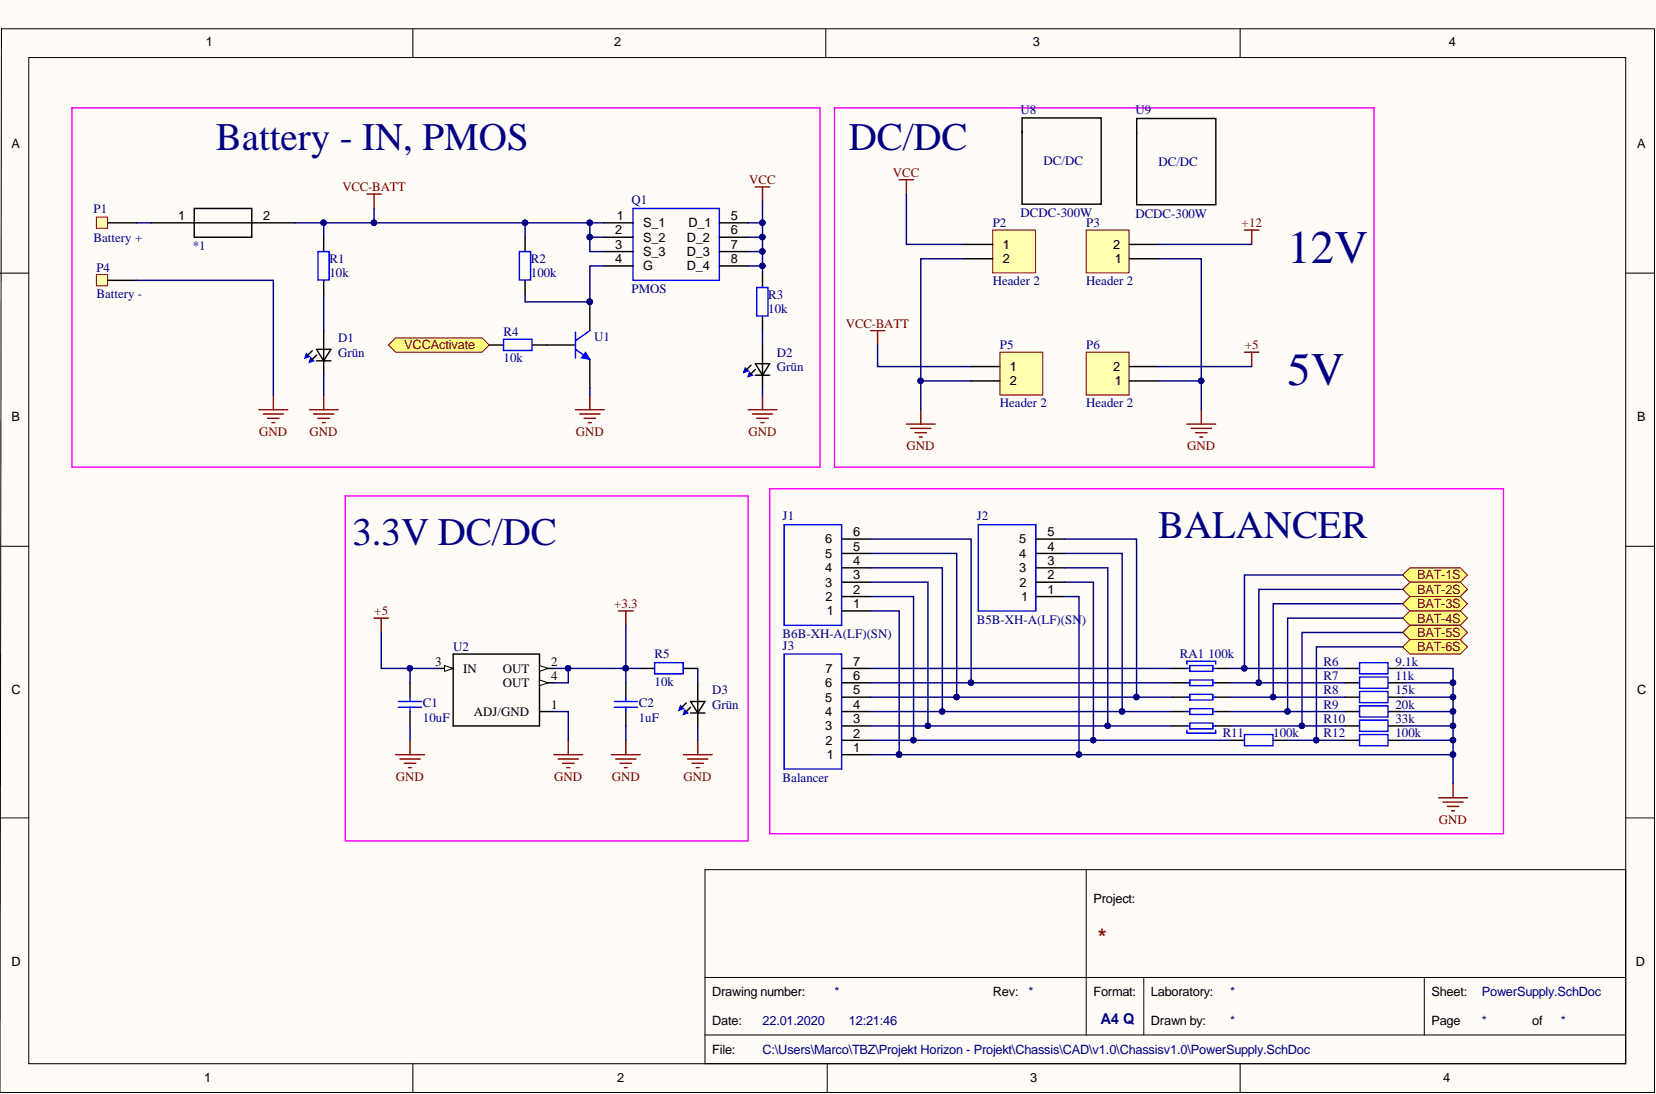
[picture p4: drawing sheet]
<svg xmlns="http://www.w3.org/2000/svg" width="292mm" height="193mm" viewBox="0 0 292 193" stroke-linecap="round" stroke-linejoin="round" font-family="sans-serif">
<defs><g id="words">
<g font-size="8.2" fill="#000080">
<text x="227.1" y="46.4">12V</text>
<text x="227.1" y="68">5V</text>
</g>
<g font-size="6.9" fill="#000080">
<text x="38.1" y="26.4">Battery - IN, PMOS</text>
<text x="149.7" y="26.4">DC/DC</text>
<text x="204.3" y="94.9">BALANCER</text>
<text x="62.2" y="96.1">3.3V DC/DC</text>
</g>
<text font-size="4" fill="#800000" x="193.6" y="166.7">*</text>
<text font-size="2.6" fill="#000080" x="194.1" y="180.6">A4 Q</text>
<g font-size="2.3">
<text x="36.3" y="8.1">1</text>
<text x="108.4" y="8.1">2</text>
<text x="182.2" y="8.1">3</text>
<text x="255.5" y="8.1">4</text>
<text x="2" y="26.1">A</text>
<text x="288.8" y="26.1">A</text>
<text x="31.4" y="38.8">1</text>
<text x="46.4" y="38.8">2</text>
<text x="108.5" y="41.3">2</text>
<text x="108.8" y="38.8">1</text>
<text x="113.4" y="40.1">S_1</text>
<text x="121.5" y="40.1">D_1</text>
<text x="128.9" y="38.8">5</text>
<text x="128.9" y="41.3">6</text>
<text x="108.5" y="43.9">3</text>
<text x="108.5" y="46.4">4</text>
<text x="113.4" y="42.6">S_2</text>
<text x="113.4" y="45.2">S_3</text>
<text x="113.4" y="47.7">G</text>
<text x="121.1" y="45.2">D_3</text>
<text x="121.1" y="47.7">D_4</text>
<text x="121.2" y="42.6">D_2</text>
<text x="128.9" y="43.9">7</text>
<text x="128.9" y="46.4">8</text>
<text x="176.9" y="43.9">1</text>
<text x="176.9" y="46.4">2</text>
<text x="196.3" y="43.9">2</text>
<text x="196.6" y="46.4">1</text>
<text x="178.1" y="65.4">1</text>
<text x="196.3" y="65.4">2</text>
<text x="178.1" y="68">2</text>
<text x="196.6" y="68">1</text>
<text x="2" y="74.3">B</text>
<text x="288.8" y="74.3">B</text>
<text x="145.5" y="95.9">6</text>
<text x="150.5" y="94.6">6</text>
<text x="179.8" y="95.9">5</text>
<text x="184.7" y="94.6">5</text>
<text x="145.5" y="100.9">4</text>
<text x="145.5" y="98.4">5</text>
<text x="150.5" y="99.7">4</text>
<text x="150.5" y="97.1">5</text>
<text x="179.8" y="100.9">3</text>
<text x="179.8" y="98.4">4</text>
<text x="184.7" y="99.7">3</text>
<text x="184.7" y="97.1">4</text>
<text x="145.5" y="103.5">3</text>
<text x="145.6" y="106">2</text>
<text x="150.5" y="107.3">1</text>
<text x="150.5" y="104.7">2</text>
<text x="150.5" y="102.2">3</text>
<text x="179.8" y="103.5">2</text>
<text x="180.1" y="106">1</text>
<text x="184.7" y="104.7">1</text>
<text x="184.7" y="102.2">2</text>
<text x="145.9" y="108.5">1</text>
<text x="76.8" y="117.4">3</text>
<text x="81.7" y="118.7">IN</text>
<text x="88.7" y="118.7">OUT</text>
<text x="97.2" y="119.9">4</text>
<text x="97.2" y="117.4">2</text>
<text x="145.6" y="118.7">7</text>
<text x="150.5" y="119.9">6</text>
<text x="150.5" y="117.4">7</text>
<text x="2" y="122.5">C</text>
<text x="88.7" y="121.2">OUT</text>
<text x="97.2" y="125">1</text>
<text x="145.5" y="123.8">5</text>
<text x="145.5" y="121.2">6</text>
<text x="150.5" y="125">4</text>
<text x="150.5" y="122.5">5</text>
<text x="288.8" y="122.5">C</text>
<text x="83.6" y="126.3">ADJ/GND</text>
<text x="145.5" y="128.8">3</text>
<text x="145.5" y="126.3">4</text>
<text x="145.6" y="131.4">2</text>
<text x="150.5" y="130.1">2</text>
<text x="150.5" y="127.6">3</text>
<text x="145.9" y="133.9">1</text>
<text x="150.5" y="132.6">1</text>
<text x="192.9" y="159.2">Project:</text>
<text x="2" y="170.4">D</text>
<text x="288.5" y="170.4">D</text>
<text x="125.6" y="175.7">Drawing number:</text>
<text x="175.1" y="175.7">Rev:</text>
<text x="192.9" y="175.7">Format:</text>
<text x="203" y="175.7">Laboratory:</text>
<text x="252.5" y="175.7">Sheet:</text>
<text x="125.6" y="185.9">File:</text>
<text x="125.6" y="180.8">Date:</text>
<text x="203" y="180.8">Drawn by:</text>
<text x="252.5" y="180.8">Page</text>
<text x="270.3" y="180.8">of</text>
<text x="36" y="190.9">1</text>
<text x="108.9" y="190.9">2</text>
<text x="181.7" y="190.9">3</text>
<text x="254.5" y="190.9">4</text>
</g>
<g font-size="2.3" fill="#000080">
<text x="180" y="20">U8</text>
<text x="200.3" y="20.2">U9</text>
<text x="184.1" y="29.2">DC/DC</text>
<text x="204.3" y="29.3">DC/DC</text>
<text x="16.5" y="37.5">P1</text>
<text x="111.4" y="36">Q1</text>
<text x="175.1" y="40.1">P2</text>
<text x="180" y="38.3">DCDC-300W</text>
<text x="191.6" y="40.1">P3</text>
<text x="200.3" y="38.4">DCDC-300W</text>
<text x="16.5" y="42.6">Battery +</text>
<text x="17" y="47.9">P4</text>
<text x="34" y="44.1">*1</text>
<text x="58.1" y="46.4">R1</text>
<text x="93.6" y="46.4">R2</text>
<text x="17" y="52.5">Battery -</text>
<text x="58.1" y="48.9">10k</text>
<text x="93.6" y="48.9">100k</text>
<text x="111.4" y="51.7">PMOS</text>
<text x="135.5" y="52.7">R3</text>
<text x="175.1" y="50.2">Header 2</text>
<text x="191.6" y="50.2">Header 2</text>
<text x="88.8" y="59.3">R4</text>
<text x="135.5" y="55.3">10k</text>
<text x="59.6" y="60.4">D1</text>
<text x="59.6" y="62.9">Grün</text>
<text x="88.8" y="63.9">10k</text>
<text x="104.8" y="60.1">U1</text>
<text x="137" y="62.9">D2</text>
<text x="137" y="65.4">Grün</text>
<text x="176.4" y="61.6">P5</text>
<text x="191.6" y="61.6">P6</text>
<text x="176.4" y="71.8">Header 2</text>
<text x="191.6" y="71.8">Header 2</text>
<text x="138" y="91.8">J1</text>
<text x="172.3" y="91.8">J2</text>
<text x="138" y="112.6">B6B-XH-A(LF)(SN)</text>
<text x="172.3" y="110">B5B-XH-A(LF)(SN)</text>
<text x="79.9" y="114.9">U2</text>
<text x="115.5" y="116.1">R5</text>
<text x="138" y="114.6">J3</text>
<text x="208.1" y="116.1">RA1</text>
<text x="213.2" y="116.1">100k</text>
<text x="233.5" y="119.9">R7</text>
<text x="233.5" y="117.4">R6</text>
<text x="246.2" y="119.9">11k</text>
<text x="246.2" y="117.4">9.1k</text>
<text x="74.6" y="124.8">C1</text>
<text x="112.7" y="124.8">C2</text>
<text x="115.5" y="120.9">10k</text>
<text x="125.6" y="122.5">D3</text>
<text x="125.6" y="125">Grün</text>
<text x="233.5" y="125">R9</text>
<text x="233.5" y="122.5">R8</text>
<text x="246.2" y="125">20k</text>
<text x="246.2" y="122.5">15k</text>
<text x="74.6" y="127.3">10uF</text>
<text x="112.7" y="127.3">1uF</text>
<text x="215.7" y="130.1">R11</text>
<text x="224.6" y="130.1">100k</text>
<text x="233.5" y="130.1">R12</text>
<text x="233.5" y="127.5">R10</text>
<text x="246.2" y="130.1">100k</text>
<text x="246.2" y="127.5">33k</text>
<text x="138" y="137.9">Balancer</text>
<text x="147.2" y="175.7">*</text>
<text x="181.4" y="175.7">*</text>
<text x="217" y="175.7">*</text>
<text x="261.4" y="175.7">PowerSupply.SchDoc</text>
<text x="134.5" y="180.8">22.01.2020</text>
<text x="134.5" y="185.9">C:\Users\Marco\TBZ\Projekt Horizon - Projekt\Chassis\CAD\v1.0\Chassisv1.0\PowerSupply.SchDoc</text>
<text x="149.7" y="180.8">12:21:46</text>
<text x="217" y="180.8">*</text>
<text x="261.4" y="180.8">*</text>
<text x="275.3" y="180.8">*</text>
</g>
<g font-size="2.3" fill="#800000">
<text x="60.4" y="33.7">VCC-BATT</text>
<text x="132.1" y="32.5">VCC</text>
<text x="157.5" y="31.2">VCC</text>
<text x="219" y="40.1">+12</text>
<text x="149.2" y="57.8">VCC-BATT</text>
<text x="71.3" y="61.6">VCCActivate</text>
<text x="219.6" y="61.6">+5</text>
<text x="45.7" y="76.8">GND</text>
<text x="54.6" y="76.8">GND</text>
<text x="101.5" y="76.8">GND</text>
<text x="132" y="76.8">GND</text>
<text x="159.9" y="79.4">GND</text>
<text x="209.4" y="79.4">GND</text>
<text x="108.3" y="107.3">+3.3</text>
<text x="250" y="102.2">BAT-1S</text>
<text x="250" y="104.7">BAT-2S</text>
<text x="250" y="107.3">BAT-3S</text>
<text x="66" y="108.5">+5</text>
<text x="250" y="109.8">BAT-4S</text>
<text x="250" y="112.3">BAT-5S</text>
<text x="250" y="114.9">BAT-6S</text>
<text x="69.8" y="137.7">GND</text>
<text x="97.7" y="137.7">GND</text>
<text x="107.9" y="137.7">GND</text>
<text x="120.6" y="137.7">GND</text>
<text x="253.8" y="145.3">GND</text>
</g>
</g></defs>
<path d="M0 0h291.8v192.6h-291.8z" fill="#fffcf8"/>
<g fill="none" stroke="#000" stroke-width=".18">
<path d="M.3 5.1h291.5v187.6h-291.8zM5.1 10.2h281.7v177.4h-281.7zM72.8 5.1v5.1M145.7 5.1v5.1M218.7 5.1v5.1M0 48.2h5.1M286.8 48.2h5M0 96.4h5.1M286.8 96.4h5M0 144.3h5.1M124.3 153.4h162.5v34.2h-162.5zM191.6 153.4v29.2"/>
<path d="M286.8 144.3h5M124.3 172.4h162.5M201.7 172.4v10.2M251.2 172.4v10.2M72.8 187.6v5.1M124.3 182.6h162.5M145.9 187.6v5.1M218.7 187.6v5.1"/>
</g>
<path d="M17 38.3h2v2h-2z" fill="#ffffb0" stroke="#800000" stroke-width=".18"/>
<path d="M19 39.3h5.1" fill="none" stroke="#000" stroke-width=".25"/>
<path d="M17 48.4h2v2h-2z" fill="#ffffb0" stroke="#800000" stroke-width=".18"/>
<g fill="none" stroke="#000" stroke-width=".25">
<path d="M106.6 39.3h5.1M126.9 39.3h5.1M19 49.4h5.1M92.6 41.8v2.6M92.6 49.4v2.6M104 53.3v5M106.6 41.8h5.1M106.6 44.4h5.1M106.6 46.9h5.1M126.9 41.8h5.1M126.9 44.4h5.1M126.9 46.9h5.1"/>
<path d="M96.4 60.9h5.1M104 63.4v5.1"/>
</g>
<path d="M45.7 72.3h5.1M46.4 73h3.6M47.2 73.8h2M48 74.5h.5M48.2 69.7v2.6" fill="none" stroke="#800000" stroke-width=".25"/>
<path d="M111.7 36.8h15.2v12.6h-15.2zM91.6 44.4h2v5h-2zM101.5 58.6v4.5M104 58.3l-2.5 1.8M101.5 61.6l2.5 1.8" fill="none" stroke="#00f" stroke-width=".25"/>
<circle cx="104" cy="53.2" r=".48" fill="#000080" stroke="#000080" stroke-width=".18"/>
<path d="M103.3 62.1l.7 1.3-1.5-.3z" fill="#00f"/>
<path d="M103.3 62.1l.7 1.3-1.5-.3z" fill="none" stroke="#00f" stroke-width=".18"/>
<circle cx="104" cy="53.2" r=".48" fill="#000080" stroke="#000080" stroke-width=".18"/>
<path d="M86.3 60.9h2.5M93.9 60.9h2.5" fill="none" stroke="#000" stroke-width=".25"/>
<path d="M88.8 59.8h5v2h-5z" fill="none" stroke="#00f" stroke-width=".25"/>
<path d="M68.5 60.9l1.3-1.3h15.2l1.3 1.3-1.3 1.2h-15.2z" fill-rule="evenodd" fill="#ffff80" stroke="#800000" stroke-width=".18"/>
<path d="M64.7 34.2h2.5M66 34.2v2.6M133.2 33h2.6M134.5 33v2.5M101.5 72.3h5.1M102.3 73h3.5M103 73.8h2.1M103.8 74.5h.5M104 69.7v2.6" fill="none" stroke="#800000" stroke-width=".25"/>
<path d="M132.2 65.7l.5 .5-.7 .2z" fill="#00f"/>
<path d="M132.2 65.7l.5 .5-.7 .2z" fill="none" stroke="#00f" stroke-width=".25"/>
<path d="M131.5 64.9l.5 .5-.8 .3z" fill="#00f"/>
<path d="M133.5 50.7h2v5h-2zM131.5 64.9l.5 .5-.8 .3z" fill="none" stroke="#00f" stroke-width=".25"/>
<path d="M134.5 48.2v2.5M134.5 55.8v2.5M132.5 64.4l-.9 .9M133.2 65.2l-.9 .9M133.2 64.2h2.6l-1.3 2zM133.2 66.2h2.6M134.5 60.9v7.6" fill="none" stroke="#000" stroke-width=".25"/>
<path d="M132 72.3h5M132.7 73h3.6M133.5 73.8h2M134.2 74.5h.6M134.5 69.7v2.6" fill="none" stroke="#800000" stroke-width=".25"/>
<path d="M54.8 63.1l.5 .5-.7 .3z" fill="#00f"/>
<path d="M54.8 63.1l.5 .5-.7 .3z" fill="none" stroke="#00f" stroke-width=".25"/>
<path d="M54.1 62.4l.5 .5-.8 .2z" fill="#00f"/>
<path d="M56.1 44.4h2v5h-2zM54.1 62.4l.5 .5-.8 .2z" fill="none" stroke="#00f" stroke-width=".25"/>
<path d="M57.1 41.8v2.6M57.1 49.4v2.6M57.1 58.3v7.6M55.1 61.9l-.9 .9M55.8 62.6l-.9 .9M55.8 61.6h2.6l-1.3 2zM55.8 63.6h2.6M79.9 115.4h15.3v12.6h-15.3zM95.2 125.5h2.5M95.2 120.4h2.5" fill="none" stroke="#000" stroke-width=".25"/>
<path d="M54.6 72.3h5M55.3 73h3.6M56.1 73.8h2M56.8 74.5h.6M57.1 69.7v2.6" fill="none" stroke="#800000" stroke-width=".25"/>
<path d="M95.2 119.9l1.5 .5-1.5 .5z" fill="#fffcf8"/>
<path d="M95.2 119.9l1.5 .5-1.5 .5z" fill="none" stroke="#000" stroke-width=".18"/>
<path d="M95.2 117.9h2.5" fill="none" stroke="#000" stroke-width=".25"/>
<path d="M95.2 117.4l1.5 .5-1.5 .5z" fill="#fffcf8"/>
<path d="M95.2 117.4l1.5 .5-1.5 .5z" fill="none" stroke="#000" stroke-width=".18"/>
<path d="M77.4 117.9h2.5" fill="none" stroke="#000" stroke-width=".25"/>
<path d="M78.4 117.4l1.5 .5-1.5 .5z" fill="#fffcf8"/>
<path d="M78.4 117.4l1.5 .5-1.5 .5z" fill="none" stroke="#000" stroke-width=".18"/>
<g fill="none" stroke="#800000" stroke-width=".25">
<path d="M109.1 107.8h2.6M110.4 107.8v2.5M69.8 133.1h5.1M70.5 133.9h3.6M71.3 134.6h2M72.1 135.4h.5M72.3 130.6v2.5M97.7 133.1h5.1M98.5 133.9h3.5M99.2 134.6h2.1M100 135.4h.5M100.2 130.6v2.5"/>
<path d="M107.9 133.1h5M108.6 133.9h3.6M109.4 134.6h2M110.1 135.4h.5M110.4 130.6v2.5"/>
</g>
<path d="M72.3 120.4v2.6M72.3 125.5v2.5M110.4 120.4v2.6M110.4 125.5v2.5" fill="none" stroke="#000" stroke-width=".25"/>
<path d="M70.3 123.7h4.1M70.3 124.8h4.1M72.3 123v.7M72.3 124.8v.7M108.4 123.7h4M108.4 124.8h4M110.4 123v.7M110.4 124.8v.7" fill="none" stroke="#00f" stroke-width=".25"/>
<path d="M120.8 125.3l.5 .5-.8 .2z" fill="#00f"/>
<path d="M120.8 125.3l.5 .5-.8 .2z" fill="none" stroke="#00f" stroke-width=".25"/>
<path d="M120 124.5l.5 .5-.7 .3z" fill="#00f"/>
<g fill="none" stroke="#00f" stroke-width=".25">
<path d="M115.5 116.9h5v2h-5zM209.4 117.9h.5M209.4 117.1v-.5h5v.5M209.9 119.9h4v1h-4zM209.9 117.4h4v1h-4zM213.9 117.9h.5M120 124.5l.5 .5-.7 .3zM209.4 120.4h.5M209.4 123h.5M209.4 125.5h.5M209.4 128.8v.5h5v-.5M209.4 128h.5"/>
<path d="M209.9 122.5h4v1h-4zM209.9 125h4v1h-4zM209.9 127.5h4v1.1h-4zM213.9 120.4h.5M213.9 123h.5M213.9 125.5h.5M213.9 128h.5M219.5 129.6h5v1.9h-5zM239.8 129.6h5v1.9h-5z"/>
</g>
<g fill="none" stroke="#000" stroke-width=".25">
<path d="M112.9 117.9h2.6M120.5 117.9h2.6M206.8 117.9h2.6M214.4 117.9h2.6M121 124l-.8 .9M121.8 124.8l-.9 .8M121.8 123.7h2.5l-1.2 2.1zM121.8 125.8h2.5M123.1 120.4v7.6M206.8 120.4h2.6M206.8 123h2.6M206.8 125.5h2.6"/>
<path d="M206.8 128h2.6M214.4 120.4h2.6M214.4 123h2.6M214.4 125.5h2.6M214.4 128h2.6M217 130.6h2.5M224.6 130.6h2.5M237.3 130.6h2.5M244.9 130.6h2.5"/>
</g>
<path d="M66 109h2.5M67.2 109v2.6M120.5 133.1h5.1M121.3 133.9h3.6M122.1 134.6h2M122.8 135.4h.5M123.1 130.6v2.5M256.3 138.2v2.5M253.8 140.7h5M254.5 141.5h3.6M255.3 142.2h2M256.1 143h.5" fill="none" stroke="#800000" stroke-width=".25"/>
<path d="M12.7 19h131.9v63.4h-131.9zM147.2 19h95.1v63.4h-95.1zM60.9 87.5h71.1v60.8h-71.1zM135.8 86.2h129.4v60.9h-129.4z" fill="none" stroke="#f0f" stroke-width=".25"/>
<g fill="#ffff80" stroke="#800000" stroke-width=".18">
<path d="M247.4 101.4l1.3-1.2h8.9l1.2 1.2-1.2 1.3h-8.9z" fill-rule="evenodd"/>
<path d="M247.4 104l1.3-1.3h8.9l1.2 1.3-1.2 1.2h-8.9z" fill-rule="evenodd"/>
<path d="M247.4 106.5l1.3-1.3h8.9l1.2 1.3-1.2 1.3h-8.9z" fill-rule="evenodd"/>
<path d="M247.4 109l1.3-1.2h8.9l1.2 1.2-1.2 1.3h-8.9z" fill-rule="evenodd"/>
<path d="M247.4 111.6l1.3-1.3h8.9l1.2 1.3-1.2 1.2h-8.9z" fill-rule="evenodd"/>
<path d="M247.4 114.1l1.3-1.3h8.9l1.2 1.3-1.2 1.3h-8.9z" fill-rule="evenodd"/>
</g>
<path d="M138.3 92.6h10.2v17.7h-10.2zM172.6 92.6h10.1v15.2h-10.1zM138.3 115.4h10.2v20.3h-10.2zM239.8 119.4h5v2h-5zM239.8 116.9h5v2h-5zM239.8 127h5v2h-5zM239.8 124.5h5v2h-5zM239.8 122h5v1.9h-5z" fill="none" stroke="#00f" stroke-width=".25"/>
<g fill="none" stroke="#000" stroke-width=".25">
<path d="M26.6 39.3h17.8v-2.5h-10.1v5h10.1v-2.5h7.6M148.5 97.6h5M148.5 95.1h5M182.7 97.6h5.1M182.7 95.1h5.1M148.5 117.9h5M148.5 107.8h5M148.5 105.2h5M148.5 102.7h5M148.5 100.2h5M182.7 105.2h5.1M182.7 102.7h5.1"/>
<path d="M182.7 100.2h5.1M237.3 117.9h2.5M244.9 117.9h2.5M148.5 133.1h5M148.5 130.6h5M148.5 128h5M148.5 125.5h5M148.5 123h5M148.5 120.4h5M237.3 128h2.5M237.3 125.5h2.5M237.3 123h2.5"/>
<path d="M237.3 120.4h2.5M244.9 128h2.5M244.9 125.5h2.5M244.9 123h2.5M244.9 120.4h2.5"/>
</g>
<g fill="none" stroke="#800000" stroke-width=".25">
<path d="M158.6 31.7h2.5M159.9 31.7v2.5M153.5 58.3h2.6M154.8 58.3v2.6M219.5 40.6h2.5M220.8 40.6v2.5M159.9 74.8h5M160.6 75.6h3.6M161.4 76.3h2M162.2 77.1h.5M162.4 72.3v2.5M209.4 74.8h5"/>
<path d="M210.1 75.6h3.6M210.9 76.3h2M211.6 77.1h.6M211.9 72.3v2.5M219.5 62.1h2.5M220.8 62.1v2.6"/>
</g>
<path d="M175.1 40.6h7.6v7.5h-7.6z" fill="#ffffb0" stroke="#800000" stroke-width=".18"/>
<path d="M170 43.1h5.1M170 45.6h5.1" fill="none" stroke="#000" stroke-width=".25"/>
<path d="M191.6 40.6h7.6v7.5h-7.6z" fill="#ffffb0" stroke="#800000" stroke-width=".18"/>
<path d="M199.2 45.6h5.1M199.2 43.1h5.1" fill="none" stroke="#000" stroke-width=".25"/>
<path d="M176.4 62.1h7.5v7.6h-7.5z" fill="#ffffb0" stroke="#800000" stroke-width=".18"/>
<path d="M171.3 64.7h5.1M171.3 67.2h5.1" fill="none" stroke="#000" stroke-width=".25"/>
<path d="M191.6 62.1h7.6v7.6h-7.6z" fill="#ffffb0" stroke="#800000" stroke-width=".18"/>
<path d="M180.3 20.8h13.9v15.2h-13.9zM200.5 20.9h14v15.2h-14zM199.2 67.2h5.1M199.2 64.7h5.1" fill="none" stroke="#000" stroke-width=".25"/>
<g fill="none" stroke="#000080" stroke-width=".25">
<path d="M24.1 39.3h2.5M52 39.3h52v5.1h2.6M57.1 39.3v2.5M66 36.8v2.5M92.6 39.3v2.5M104 39.3h2.6M132 39.3h2.5v7.6h-2.5M134.5 35.5v3.8M159.9 34.2v8.9h10.1M24.1 49.4h24.1v20.3M57.1 52v6.3M104 41.8h2.6"/>
<path d="M106.6 46.9h-2.6v6.4h-11.4v-1.3M132 41.8h2.5M132 44.4h2.5M134.5 46.9v1.3M134.5 58.3v2.6M170 45.6h-7.6v21.6M204.3 45.6h7.6v21.6h-7.6M204.3 43.1h16.5M57.1 65.9v3.8M104 68.5v1.2M134.5 68.5v1.2M154.8 60.9v3.8h16.5"/>
<path d="M171.3 67.2h-8.9v5.1M204.3 64.7h16.5M211.9 67.2v5.1M153.5 97.6h15.3v25.4M153.5 95.1h17.8v25.3M187.8 97.6h10.1v27.9M187.8 95.1h12.7v27.9M67.2 111.6v6.3h10.2M72.3 117.9v2.5M97.7 117.9h2.5v2.5h-2.5M100.2 117.9h10.2v2.5M110.4 110.3v7.6h2.5"/>
<path d="M123.1 117.9v2.5M153.5 107.8h5.1v25.3M153.5 105.2h7.6v25.4M153.5 102.7h10.2v25.3M153.5 100.2h12.7v25.3M153.5 117.9h53.3M187.8 102.7h5.1v27.9M187.8 100.2h7.6v27.8M187.8 105.2h2.5v27.9h-31.7M219.5 117.9h17.8M247.4 111.6h-17.7v16.4h-12.7M247.4 109h-20.3v16.5h-10.1"/>
<path d="M247.4 106.5h-22.8v16.5h-7.6M247.4 104h-25.4v16.4h-5M247.4 101.4h-27.9v16.5h-2.5M247.4 114.1h-15.2v16.5h5.1M247.4 117.9h8.9v20.3M72.3 128v2.6M97.7 125.5h2.5v5.1M110.4 128v2.6M123.1 128v2.6M153.5 128h53.3M153.5 125.5h53.3M153.5 123h53.3"/>
<path d="M153.5 120.4h53.3M153.5 130.6h63.5M153.5 133.1h5.1M190.3 133.1h66M222 120.4h15.3M224.6 123h12.7M227.1 125.5h10.2M227.1 130.6h5.1M229.7 128h7.6M247.4 120.4h8.9M247.4 123h8.9M247.4 125.5h8.9"/>
<path d="M247.4 128h8.9M247.4 130.6h8.9"/>
</g>
<g fill="#000080" stroke="#000080" stroke-width=".18">
<circle cx="104" cy="41.8" r=".48"/>
<circle cx="134.5" cy="41.8" r=".48"/>
<circle cx="134.5" cy="44.4" r=".48"/>
<circle cx="134.5" cy="39.3" r=".48"/>
<circle cx="92.6" cy="39.3" r=".48"/>
<circle cx="134.5" cy="46.9" r=".48"/>
<circle cx="57.1" cy="39.3" r=".48"/>
<circle cx="104" cy="53.2" r=".48"/>
<circle cx="100.2" cy="117.9" r=".48"/>
<circle cx="110.4" cy="117.9" r=".48"/>
<circle cx="72.3" cy="117.9" r=".48"/>
<circle cx="229.6" cy="128" r=".48"/>
<circle cx="227.1" cy="125.5" r=".48"/>
<circle cx="224.6" cy="123" r=".48"/>
<circle cx="222" cy="120.4" r=".48"/>
<circle cx="219.5" cy="117.9" r=".48"/>
<circle cx="232.2" cy="130.6" r=".48"/>
<circle cx="256.3" cy="120.4" r=".48"/>
<circle cx="256.3" cy="123" r=".48"/>
<circle cx="256.3" cy="125.5" r=".48"/>
<circle cx="256.3" cy="128" r=".48"/>
<circle cx="256.3" cy="130.6" r=".48"/>
<circle cx="256.3" cy="133.1" r=".48"/>
<circle cx="211.9" cy="67.2" r=".48"/>
<circle cx="195.4" cy="128" r=".48"/>
<circle cx="163.7" cy="128" r=".48"/>
<circle cx="197.9" cy="125.5" r=".48"/>
<circle cx="166.2" cy="125.5" r=".48"/>
<circle cx="200.5" cy="123" r=".48"/>
<circle cx="168.7" cy="123" r=".48"/>
<circle cx="171.3" cy="120.4" r=".48"/>
<circle cx="192.8" cy="130.6" r=".48"/>
<circle cx="161.1" cy="130.6" r=".48"/>
<circle cx="158.6" cy="133.1" r=".48"/>
<circle cx="190.3" cy="133.1" r=".48"/>
<circle cx="104" cy="39.3" r=".48"/>
<circle cx="66" cy="39.3" r=".48"/>
<circle cx="162.4" cy="67.2" r=".48"/>
</g>
<use href="#words"/>
</svg>
